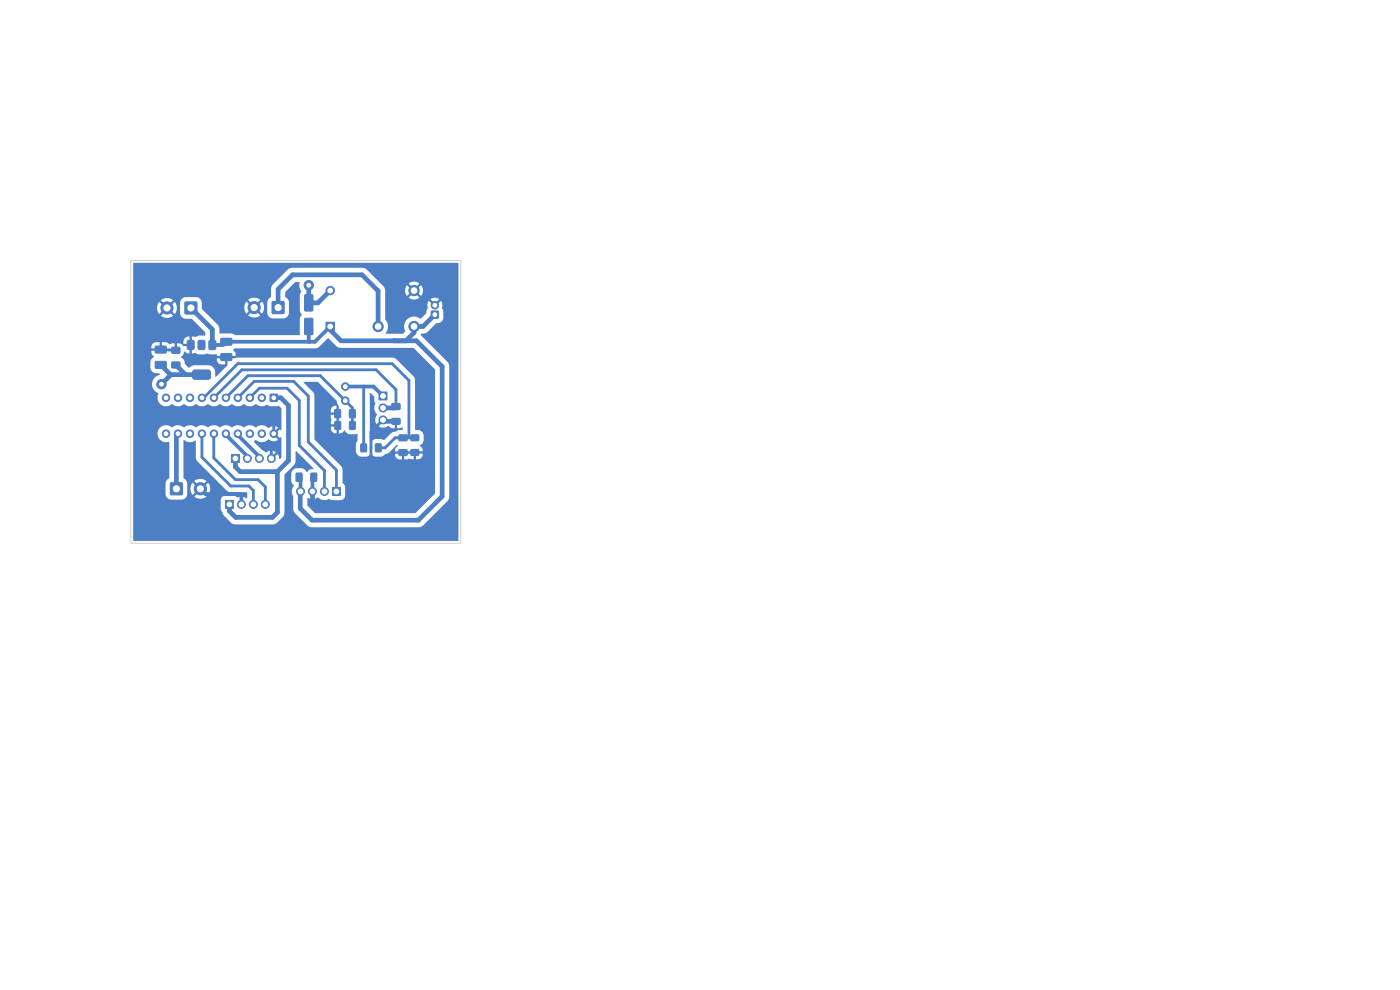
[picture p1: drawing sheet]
<svg xmlns="http://www.w3.org/2000/svg" width="297mm" height="210mm" viewBox="0 0 297 210" stroke-linecap="round" stroke-linejoin="round" font-family="sans-serif">
<g fill="#4d7fc4" stroke="#4d7fc4" stroke-width=".21">
<path d="M70.5 103.4h1.7v1.7h-1.7z"/>
<path d="M80.4 83.2h1.7v1.7h-1.7z"/>
<path d="M91.5 66h1.5v1.5h-1.5z"/>
<path d="M49.1 96.4h1.7v1.7h-1.7z"/>
<path d="M47.8 106.2h1.7v1.7h-1.7z"/>
<path d="M69.2 68.4h1.8v1.8h-1.8z"/>
<path d="M39.3 64.1h2.4v2.5h-2.4z"/>
<path d="M57.4 83.7h1.4v1.4h-1.4z"/>
<path d="M57.8 64h2.4v2.5h-2.4z"/>
<path d="M36.2 102.5h2.4v2.4h-2.4z"/>
<path d="M84.7 92.3h1.6v1.2h-1.6z"/>
<path d="M84.7 95.4h1.6v1.2h-1.6z"/>
<path d="M87.2 92.3h1.6v1.2h-1.6z"/>
<path d="M87.2 95.4h1.6v1.2h-1.6z"/>
<path d="M76.6 94.2h1.1v1.6h-1.1z"/>
<path d="M79.7 94.2h1.1v1.6h-1.1z"/>
<path d="M64.7 67.6l1.4-.1 .3 .2v3.1l-.2 .2h-1.4l-.2-.2z"/>
<path d="M64.7 62.6l1.4-.1 .3 .2v3.1l-.2 .2h-1.4l-.2-.2z"/>
<path d="M33 76.7h2.1l.2 .2v1.1l-.3 .2-1.9-.1-.2-.2z"/>
<path d="M33 73.5l2.1-.1 .2 .2v1.2l-.3 .1h-1.9l-.2-.2z"/>
<path d="M46.9 71.8h2.1l.2 .2v1.1l-.3 .2-1.9-.1-.2-.2z"/>
<path d="M46.9 75.1l2.1-.1 .2 .2v1.2l-.3 .1h-1.9l-.2-.2z"/>
<path d="M62.9 100.4h1.1v1.7h-1.1z"/>
<path d="M66 100.4h1.2v1.7h-1.2z"/>
<path d="M36.5 76.8h1.6v1.2h-1.6z"/>
<path d="M36.5 73.7h1.6v1.2h-1.6z"/>
<path d="M74.2 86.9h1.1v1.7h-1.1z"/>
<path d="M71 86.9h1.2v1.7h-1.2z"/>
<path d="M39.9 72.2h.9l.3 .1 .1 1.5-.2 .3-.9 .1-.3-.2-.1-1.4z"/>
<path d="M42.2 72.2h.9l.3 .1 .1 1.5-.2 .3-.9 .1-.3-.2-.1-1.4z"/>
<path d="M41 78.6l.3-.1h3.1l.2 .4v1.3l-.4 .3-3.1-.1-.3-.4 .1-1.1z"/>
<path d="M44.5 72.2h.9l.3 .1 .1 1.5-.2 .3-.9 .1-.3-.2-.1-1.4z"/>
<path d="M83.2 85.7h1.6v1.1h-1.6z"/>
<path d="M83.2 88.8h1.6v1.2h-1.6z"/>
<path d="M74.2 89.4h1.1v1.7h-1.1z"/>
<path d="M71.1 89.4h1.1v1.7h-1.1z"/>
<circle cx="68.8" cy="104.2" r=".85"/>
<circle cx="66.3" cy="104.2" r=".85"/>
<circle cx="63.7" cy="104.2" r=".85"/>
<circle cx="81.2" cy="86.5" r=".85"/>
<circle cx="81.2" cy="89.1" r=".85"/>
<circle cx="73.2" cy="82" r=".8"/>
<circle cx="73.2" cy="85" r=".8"/>
<circle cx="92.2" cy="64.7" r=".8"/>
<circle cx="52.5" cy="97.2" r=".85"/>
<circle cx="55" cy="97.2" r=".85"/>
<circle cx="57.6" cy="97.2" r=".85"/>
<circle cx="51.2" cy="107" r=".85"/>
<circle cx="53.8" cy="107" r=".85"/>
<circle cx="56.3" cy="107" r=".85"/>
<circle cx="80.2" cy="69.3" r="1.1"/>
<circle cx="87.8" cy="61.6" r="1.1"/>
<circle cx="87.8" cy="69.3" r="1.1"/>
<circle cx="70.1" cy="61.6" r=".9"/>
<circle cx="35.4" cy="65.3" r="1.3"/>
<circle cx="55.5" cy="84.4" r=".8"/>
<circle cx="53" cy="84.4" r=".8"/>
<circle cx="50.5" cy="84.4" r=".8"/>
<circle cx="47.9" cy="84.4" r=".8"/>
<circle cx="45.4" cy="84.4" r=".8"/>
<circle cx="42.8" cy="84.4" r=".8"/>
<circle cx="40.3" cy="84.4" r=".8"/>
<circle cx="37.8" cy="84.4" r=".8"/>
<circle cx="35.2" cy="84.4" r=".8"/>
<circle cx="35.2" cy="92" r=".8"/>
<circle cx="37.8" cy="92" r=".8"/>
<circle cx="40.3" cy="92" r=".8"/>
<circle cx="42.8" cy="92" r=".8"/>
<circle cx="45.4" cy="92" r=".8"/>
<circle cx="47.9" cy="92" r=".8"/>
<circle cx="50.5" cy="92" r=".8"/>
<circle cx="53" cy="92" r=".8"/>
<circle cx="55.5" cy="92" r=".8"/>
<circle cx="58.1" cy="92" r=".8"/>
<circle cx="53.9" cy="65.2" r="1.3"/>
<circle cx="42.5" cy="103.7" r="1.3"/>
<circle cx="34.3" cy="81.5" r="1"/>
<circle cx="65.5" cy="60.5" r="1"/>
</g>
<g fill="none" stroke="#4d7fc4" stroke-width="1">
<path d="M34.1 77.4l2.1 2.1M35.4 65.3l.3 .3M36.2 79.5l-2 2M36.2 79.5h6.6M37.3 77.4l2 2.1M40.3 65.5l.2-.2 4.5 4.6v3.3M59 65.3v-3.9l3.1-3.1h14.7l3.4 3.4v7.6M65.5 60.5v3.8h1.9l2.7-2.7M70.1 69.3v.7l2.2 2.3h16l5.5 5.5v27.5l-5.1 5.1h-22.5l-2.5-2.5 .1-3.6M92.3 66.8l-2.6 2.5h-1.9v1.3l-1.7 1.7M37.8 92l-.4 .3v11.4M49.7 97.8h-.1"/>
<path d="M49.9 97.3v1.7l1 1.1h7.9M58.1 84.4h1.5l1.6 1.6v11.7l-2.4 2.4M81.2 89.1l.3 .3h2.5M84 86.3l-.3 .2h-2.5M37.8 102.9l-.9 .8M58.8 100.1v8.6l-1 1.1h-7.8l-1.3-1.4v-1.4M66.3 104.3v1.7"/>
</g>
<path d="M65.5 72.5h.1M65.5 69.3v3.2M70.1 69.3l-3.3 3.2h-18.8l-.7 .7h-2.3M47.9 92v.2l4.6 4.6v.5M50.5 92v.3l4.5 4.6v.4M73.2 82h6l2 2M81.6 86.2l-.4 .3h.2M42.5 103.7l1.1 1.1h7.3l.3 .4v1.8M63.4 101.2l.4 .3v2.8M66.6 101.2l-.3 .3v2.8" fill="none" stroke="#4d7fc4" stroke-width=".8"/>
<g fill="none" stroke="#4d7fc4" stroke-width=".6">
<path d="M42.8 84.4h.4l7.3-7.2h32.7l3.5 3.5v12.2M42.8 92v5l6.2 6.1h3.8l1 1v2.9M45.4 84.4l5.9-5.9h28.5l4.2 4.2v3.6M45.4 92l-.1 5.2 4.6 4.6h4.8l1.6 1.5v3.7M47.9 84.4l4.7-4.7h15.3l6.9 6.8v3.8M50.5 84.4l3.4-3.5h8.4l3.1 3.1v9.8l6 5.9v4.6M53 84.4l2-2h5.9l2.6 2.6v9.5l5.3 5.3v4.5M57.6 94.9v2.4M58.1 89.4v2.6M58.1 89.4h.1M77.3 82l-.2 13M81.5 86.3l-.3 .2"/>
<path d="M81.6 89.5l-.4-.4-2.5 2.5v6.5M88 92.9h-4.2l-2.1 2.1h-1.5"/>
</g>
<g fill="#4d7fc4">
<path d="M53.9 93.6l.3-.2a2.17 2.17 0 0 0 2.8-.2 1.59 1.59 0 0 0 2 .1l-.9-.9 .4-.4 .9 .9 .2-.2 .1 .2v4.1l-.3 .4-.2-.1-.3-1-.9 .8-.3-.3 .8-.9a2.02 2.02 0 0 0-2.2 .1l-.7-.5-1.7-1.7z"/>
<path d="M78.5 83.5l.2-.1 .7 .7 .1 1.1a.46 .46 0 0 1 0 .7 2.41 2.41 0 0 0 .5 2.1 1.64 1.64 0 0 0-.1 2.1l.9-.9 .3 .4-.8 .8a2.07 2.07 0 0 0 2.2 0l.4 .4h.8v-1.3l.4-.1 .2 .1v1.3l1.1-.2v.5l-2.3 .7-1.6 1.6-.7-.3h-1.1l-1.1 .6-.1-.2z"/>
<path d="M28.3 55.8h68.9v58.9h-68.9v-37.9h3.6v1.3a1.25 1.25 0 0 0 1.2 1.1h.6l.2 .3a2.07 2.07 0 0 0-1.6 1.9 2.07 2.07 0 0 0 1.3 2.1 1.81 1.81 0 0 0 .5 2.3 1.81 1.81 0 0 0 2.3-.1 2.24 2.24 0 0 0 2.7 0l.2 .2a2.2 2.2 0 0 0 2.3-.2l.2 .2a2.2 2.2 0 0 0 2.4-.2l.2 .2a2.2 2.2 0 0 0 2.3-.2l.2 .2a2.2 2.2 0 0 0 2.4-.2l.2 .2a2.2 2.2 0 0 0 2.3-.2l.2 .2a2.2 2.2 0 0 0 2.3-.2 2.14 2.14 0 0 0 2.4 .2l.6 .3 1.8-.1 .6 .5v4.5l-.1 .2-.2-.2-.9 .9-.4-.4 .9-.9a2.14 2.14 0 0 0-2.1 .1 1.8 1.8 0 0 0-2.6-.2 2.24 2.24 0 0 0-2.6 0 2.08 2.08 0 0 0-2.6 0 2.08 2.08 0 0 0-2.5 0 2.08 2.08 0 0 0-2.6 0 2.08 2.08 0 0 0-2.5 0 2.08 2.08 0 0 0-2.5 0 2.08 2.08 0 0 0-2.6 0 1.83 1.83 0 0 0-3 1.1 1.83 1.83 0 0 0 2.5 2.1v7.6l-.5 .4-.3 .6v2.4a1.24 1.24 0 0 0 1.2 1.2h2.4a1.25 1.25 0 0 0 1-1.2v-1.2h.7l.1 .8 .3 .6 1.1-1.1 .4 .4-1.1 1 .1 .1a2.09 2.09 0 0 0 2.5-.1l-1.1-1 .4-.4 1.1 1.1v-.1a2.09 2.09 0 0 0 0-2.5l-1.1 1-.4-.3 1.1-1.1-.1-.1a2.09 2.09 0 0 0-2.5 .1l1.1 1.1-.4 .3-1.1-1-.4 1.2h-.7v-1.4l-.8-.8v-7.9a.35 .35 0 0 1 .6 .1 2.83 2.83 0 0 0 2-.1v3.6l.3 .7 6.3 6.3 .7 .3h3.5l.1 .2v1l-.1 .1a2.1 2.1 0 0 0-2-.2l-.6-.3h-2.1a1 1 0 0 0-.8 .9v1.9l.6 1.2 2 1.9 .5 .2 8.5-.2 1.6-1.4 .3-.6 .1-8.4 2.2-2.4 .1-2.5h.2l3.6 3.5v.2a1.39 1.39 0 0 0-1.4 .7l-.1-.1a1.23 1.23 0 0 0-1.1-.8h-1.1a1.25 1.25 0 0 0-1 1.2v1.6l.5 .8a2.14 2.14 0 0 0-.1 2.4v2.7l.2 .6 2.8 2.9 .9 .4 23-.1 .6-.3 5.2-5.2 .4-.9v-28l-.4-.6-5.6-5.8 .1-.2 .7-.1 .6-.3 1.9-1.8a1.28 1.28 0 0 0 1.5-1.2l-.1-1.6a1 1 0 0 1-.1-1.2l-.4-.8-.8 .9-.4-.3 .9-.9-.1-.1a1.59 1.59 0 0 0-1.8 .1l.9 .9-.3 .3-.9-.9-.3 .6v1l-.3 1-1.1 1.2a2.18 2.18 0 0 0-2.7 0 2.18 2.18 0 0 0-.7 2.6l-.4 .6-3.7-.1a2.3 2.3 0 0 0-.1-3v-6.2h4.2l.1 .7 .3 .6 1-1 .3 .4-.9 .9 .1 .1a1.89 1.89 0 0 0 2.2-.1l-1-.9 .4-.4 .9 1 .1-.1a1.89 1.89 0 0 0-.1-2.2l-.9 .9-.4-.3 1-1h-.1a1.89 1.89 0 0 0-2.2 0l.9 1-.3 .3-1-.9-.4 1h-4.2l-.3-.8-3.6-3.5-.6-.4h-15.3l-.8 .4-3.4 3.4-.2 .6-.1 1.9a1.23 1.23 0 0 0-.7 1v2.4a1.25 1.25 0 0 0 1.2 1.1l2.3-.1a1.25 1.25 0 0 0 1.1-1.1v-2.4l-.3-.6-.5-.4v-1l2.1-2.2h.9l.1 .2a2.7 2.7 0 0 0 .3 1.9l-.3 .7v3.2l.4 .9-.4 .9v3.4l-.1 .1h-13.6l-.8-.4-2.5 .1-.3-1.7-3.5-3.6v-.4h9l.1 .8 .4 .6 1-1 .4 .4-1.1 1 .2 .1a2.09 2.09 0 0 0 2.4-.1l-1-1 .3-.4 1.1 1 .1-.1a2.09 2.09 0 0 0-.1-2.4l-1.1 1-.3-.4 1-1-.1-.1a2.09 2.09 0 0 0-2.5 .1l1.1 1-.4 .4-1-1-.5 1.1h-9v-1a1.25 1.25 0 0 0-1.2-1.1h-2.3a1.25 1.25 0 0 0-1.1 1.2v2.4a1.25 1.25 0 0 0 1.2 1h1.3l2.8 2.9v.7h-1.5a.89 .89 0 0 1-1.1 .2h-.2v3.6l.7-.2 .8 .4h1a1.18 1.18 0 0 1 1.4 0l1.3-.1 .1 .4h4a1.35 1.35 0 0 0-.6-1.3l.5-.3h17l.8-.3 2-1.9 1.7 1.7 .8 .4h15.5l4.6 4.6v26.3l-4.2 4.1h-21.2l-1.7-1.6v-1.5l.2-.1a2.05 2.05 0 0 0 2.1-.1 2.06 2.06 0 0 0 2.4 .4l.6 .2h1.9l.5-.3 .3-.3v-2.2l-.1-.5-.4-.4-.1-3-.2-.5-5.7-5.7v-2.3h3.5v.2a1.07 1.07 0 0 0 1.2 .8v-1.4h-1.2v.4h-3.5v-2.4h3.5a1.01 1.01 0 0 1 0 1.1v.4h1.2v-2h-1.2v.5h-3.5v-1.5h3.5v.5h1.2v-1.4a1.06 1.06 0 0 0-1.2 .9h-3.5l-.1-3.5-2.1-2.3v-.2h2.9l4 4 .5 1.2v5.7a1.3 1.3 0 0 0 1.2-.6l.1 .1a1.25 1.25 0 0 0 1.1 .7h1.5v1.4l-.3 .7v1.6a1.25 1.25 0 0 0 1.2 1.1l1.3-.1 .7-.5 .5 .4 .6 .2h1l.8-.4h2.2v.1a1.15 1.15 0 0 0 1.4 .9v-1.2h.6v1.2h.4a1.01 1.01 0 0 1 1.1-.1h.9a1.12 1.12 0 0 0 1.5-1.2h-1.5v1.2h-.5v-1.2l-3.9 .1v.2h-2.2l.9-.5 1.7-1.6 .2 .1-.5 .7-.1 .6 5.9-.1-.1-.5-.5-.6v-.2a1.23 1.23 0 0 0 .8-1.1v-1l-.3-.6-.6-.4-.9-.2-.1-10.9-4.3-4.3-33.4-.1-.5 .2h-1.6l.1 1.5-2.5 2.4-.1-.1v-.9a1.49 1.49 0 0 0-1.5-1.4h-3l-1.2 .5-.8-.8-.2-.9h7a1.04 1.04 0 0 0 1 1h.7v-1.3h-1.7v.3h-7l-.6-.5v-.2a1.11 1.11 0 0 0 .6-1l1.2 .4v-1.6h-1.3l-.5-.5-.8-.1v1.4l-.4 .3-5.1-.1 .1 .7 .5 .6-.6 .6-.2 .5h-3.6v-3.2h3.8v.3h4l.1 .2h.8v-1.3l-.6 .1a.47 .47 0 0 1-.8-.1l-1.3-.2v1.3h-.5v-1.3l-1.2 .2-.3 .3-.2 .5h-3.8v-1.1h10.6v.4h1.3v-1.5h-.2a1.17 1.17 0 0 0-1.1 1.1h-10.6v-7.3h5l.1 .8 .4 .6 1-1 .4 .3-1.1 1.1a2.08 2.08 0 0 0 2.6 0l-1-1.1 .3-.3 1.1 1 .1-.1a2.09 2.09 0 0 0-.1-2.5l-1.1 1.1-.3-.4 1-1-.1-.1a2.09 2.09 0 0 0-2.5 .1l1.1 1-.4 .4-1-1.1-.5 1.2h-5z"/>
</g>
<path d="M27.8 55.3h70v60h-70z" fill="none" stroke="#d0d2cd" stroke-width=".21"/>
<g fill="#fff" stroke="#fff" stroke-width=".21">
<circle cx="34.3" cy="81.5" r=".4"/>
<circle cx="65.5" cy="60.5" r=".4"/>
<circle cx="71.4" cy="104.3" r=".5"/>
<circle cx="68.8" cy="104.3" r=".5"/>
<circle cx="66.3" cy="104.3" r=".5"/>
<circle cx="63.8" cy="104.3" r=".5"/>
<circle cx="81.2" cy="84" r=".5"/>
<circle cx="81.2" cy="86.5" r=".5"/>
<circle cx="81.2" cy="89.1" r=".5"/>
<circle cx="73.2" cy="82" r=".4"/>
<circle cx="73.2" cy="85" r=".4"/>
<circle cx="92.2" cy="66.7" r=".4"/>
<circle cx="92.2" cy="64.7" r=".4"/>
<circle cx="49.9" cy="97.3" r=".5"/>
<circle cx="52.5" cy="97.3" r=".5"/>
<circle cx="55" cy="97.3" r=".5"/>
<circle cx="57.6" cy="97.3" r=".5"/>
<circle cx="48.7" cy="107" r=".5"/>
<circle cx="51.2" cy="107" r=".5"/>
<circle cx="53.8" cy="107" r=".5"/>
<circle cx="56.3" cy="107" r=".5"/>
<circle cx="80.2" cy="69.3" r=".6"/>
<circle cx="87.8" cy="61.6" r=".6"/>
<circle cx="87.8" cy="69.3" r=".6"/>
<circle cx="70.1" cy="69.3" r=".5"/>
<circle cx="70.1" cy="61.6" r=".5"/>
<circle cx="40.5" cy="65.3" r=".65"/>
<circle cx="35.4" cy="65.3" r=".65"/>
<circle cx="58.1" cy="84.4" r=".4"/>
<circle cx="55.5" cy="84.4" r=".4"/>
<circle cx="53" cy="84.4" r=".4"/>
<circle cx="50.5" cy="84.4" r=".4"/>
<circle cx="47.9" cy="84.4" r=".4"/>
<circle cx="45.4" cy="84.4" r=".4"/>
<circle cx="42.8" cy="84.4" r=".4"/>
<circle cx="40.3" cy="84.4" r=".4"/>
<circle cx="37.8" cy="84.4" r=".4"/>
<circle cx="35.2" cy="84.4" r=".4"/>
<circle cx="35.2" cy="92" r=".4"/>
<circle cx="37.8" cy="92" r=".4"/>
<circle cx="40.3" cy="92" r=".4"/>
<circle cx="42.8" cy="92" r=".4"/>
<circle cx="45.4" cy="92" r=".4"/>
<circle cx="47.9" cy="92" r=".4"/>
<circle cx="50.5" cy="92" r=".4"/>
<circle cx="53" cy="92" r=".4"/>
<circle cx="55.5" cy="92" r=".4"/>
<circle cx="58.1" cy="92" r=".4"/>
<circle cx="59" cy="65.2" r=".65"/>
<circle cx="53.9" cy="65.2" r=".65"/>
<circle cx="37.4" cy="103.7" r=".65"/>
<circle cx="42.5" cy="103.7" r=".65"/>
</g>
</svg>
